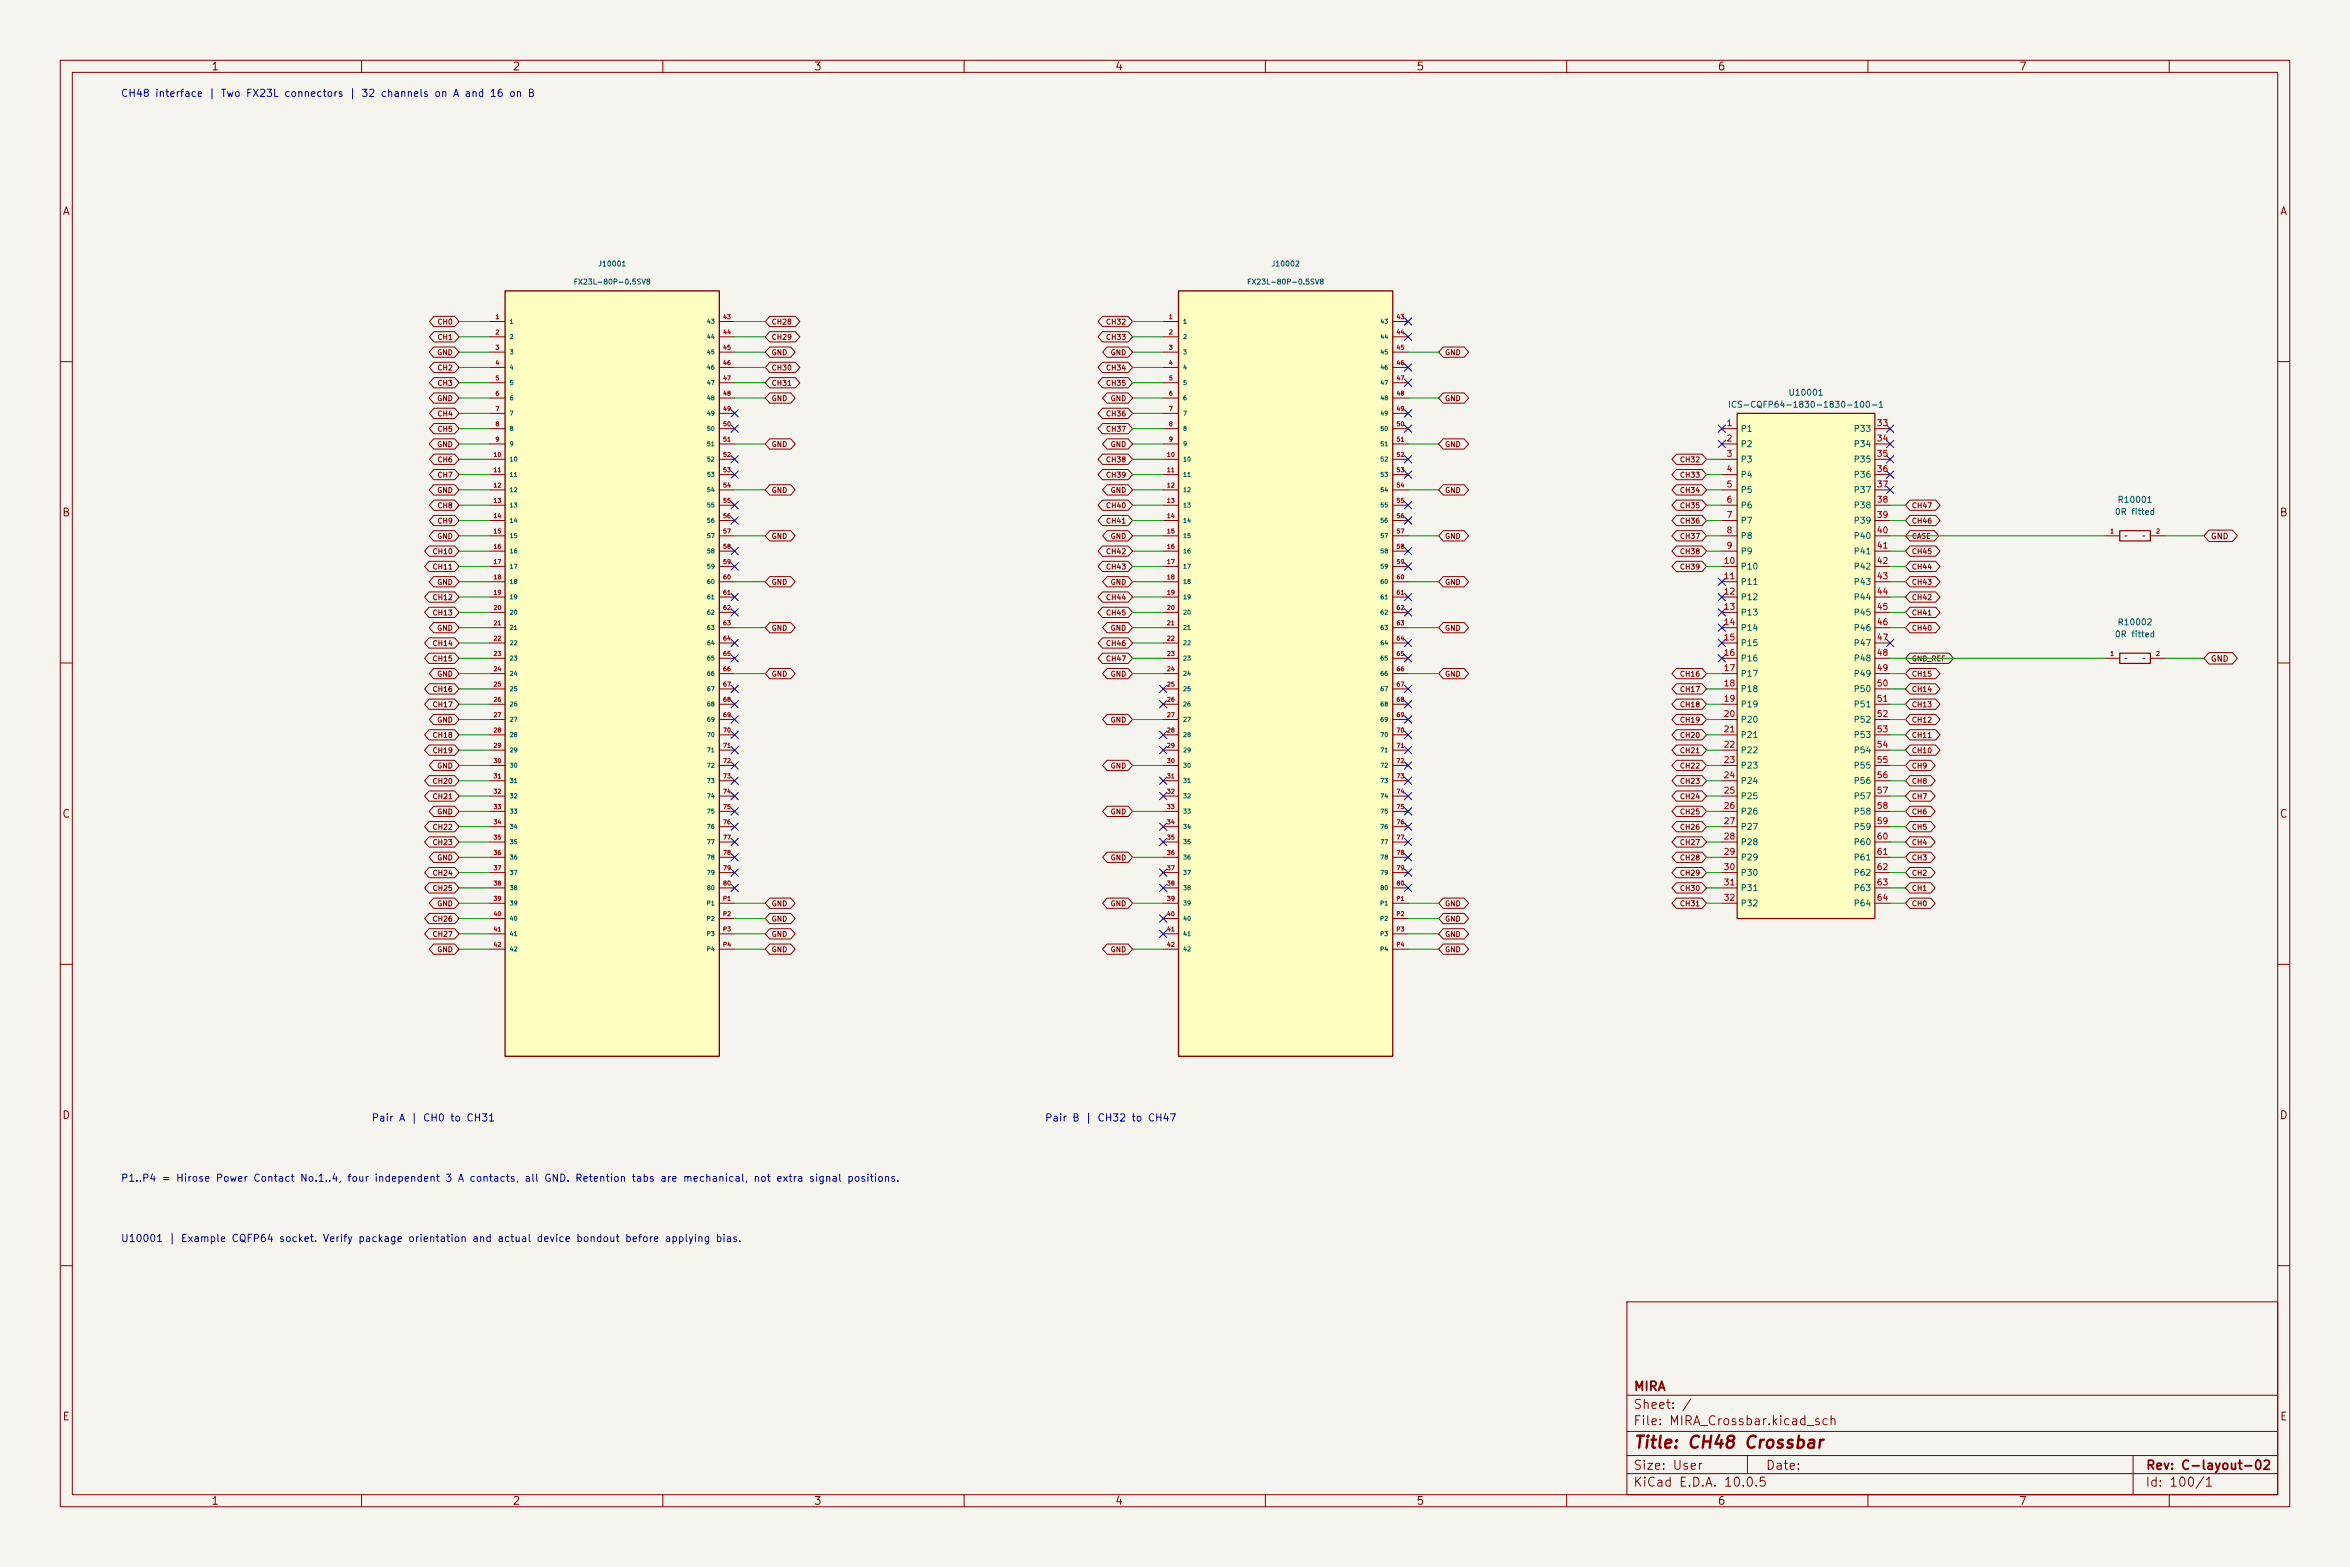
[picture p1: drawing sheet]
<svg xmlns="http://www.w3.org/2000/svg" width="390mm" height="260mm" viewBox="0 0 390 260" stroke-linecap="round" stroke-linejoin="round" font-family="sans-serif">
<defs><g id="words">
<text font-size="2" fill="#840000" x="271" y="240.8">Title: CH48 Crossbar</text>
<g font-size="1.5" fill="#840000">
<text x="271" y="231.1">MIRA</text>
<text x="271" y="236.8">File: MIRA_Crossbar.kicad_sch</text>
<text x="271" y="234.1">Sheet: /</text>
<text x="271" y="244.2">Size: User</text>
<text x="293" y="244.2">Date:</text>
<text x="356" y="244.2">Rev: C-layout-02</text>
<text x="271" y="247">KiCad E.D.A. 10.0.5</text>
<text x="356" y="247">Id: 100/1</text>
</g>
<g font-size="1.3" fill="#840000">
<text x="35" y="12">1</text>
<text x="85" y="12">2</text>
<text x="135" y="12">3</text>
<text x="185" y="12">4</text>
<text x="235" y="12">5</text>
<text x="285" y="12">6</text>
<text x="335" y="12">7</text>
<text x="10.3" y="36">A</text>
<text x="378.3" y="36">A</text>
<text x="10.2" y="86">B</text>
<text x="378.2" y="86">B</text>
<text x="10.2" y="136">C</text>
<text x="378.2" y="136">C</text>
<text x="10.2" y="186">D</text>
<text x="378.2" y="186">D</text>
<text x="10.3" y="236">E</text>
<text x="378.3" y="236">E</text>
<text x="35" y="250">1</text>
<text x="85" y="250">2</text>
<text x="135" y="250">3</text>
<text x="185" y="250">4</text>
<text x="235" y="250">5</text>
<text x="285" y="250">6</text>
<text x="335" y="250">7</text>
</g>
<g font-size="1.2" fill="#0000c2">
<text x="20" y="16.4">CH48 interface | Two FX23L connectors | 32 channels on A and 16 on B</text>
<text x="61.6" y="186.4">Pair A | CH0 to CH31</text>
<text x="173.3" y="186.4">Pair B | CH32 to CH47</text>
<text x="20" y="196.4">P1..P4 = Hirose Power Contact No.1..4, four independent 3 A contacts, all GND. Retention tabs are mechanical, not extra signal positions.</text>
<text x="20" y="206.4">U10001 | Example CQFP64 socket. Verify package orientation and actual device bondout before applying bias.</text>
</g>
<g font-size="1" fill="#006464">
<text x="296.7" y="65.9">U10001</text>
<text x="286.7" y="67.9">ICS-CQFP64-1830-1830-100-1</text>
<text x="288.8" y="71.9">P1</text>
<text x="307.5" y="71.9">P33</text>
<text x="288.8" y="74.4">P2</text>
<text x="288.8" y="77">P3</text>
<text x="307.5" y="74.4">P34</text>
<text x="307.5" y="77">P35</text>
<text x="288.8" y="79.5">P4</text>
<text x="288.8" y="82">P5</text>
<text x="307.5" y="79.5">P36</text>
<text x="307.5" y="82">P37</text>
<text x="351.3" y="83.7">R10001</text>
<text x="288.8" y="84.6">P6</text>
<text x="288.8" y="87.1">P7</text>
<text x="288.8" y="89.7">P8</text>
<text x="307.5" y="84.6">P38</text>
<text x="307.5" y="87.1">P39</text>
<text x="307.5" y="89.7">P40</text>
<text x="350.9" y="85.7">0R fitted</text>
<text x="288.8" y="92.2">P9</text>
<text x="288.8" y="94.7">P10</text>
<text x="307.5" y="92.2">P41</text>
<text x="307.5" y="94.7">P42</text>
<text x="288.8" y="97.3">P11</text>
<text x="288.8" y="99.8">P12</text>
<text x="307.5" y="97.3">P43</text>
<text x="307.5" y="99.8">P44</text>
<text x="288.8" y="102.4">P13</text>
<text x="288.8" y="104.9">P14</text>
<text x="288.8" y="107.4">P15</text>
<text x="307.5" y="102.4">P45</text>
<text x="307.5" y="104.9">P46</text>
<text x="307.5" y="107.4">P47</text>
<text x="350.9" y="106">0R fitted</text>
<text x="351.3" y="104">R10002</text>
<text x="288.8" y="110">P16</text>
<text x="288.8" y="112.5">P17</text>
<text x="307.5" y="110">P48</text>
<text x="307.5" y="112.5">P49</text>
<text x="288.8" y="115.1">P18</text>
<text x="288.8" y="117.6">P19</text>
<text x="307.5" y="115.1">P50</text>
<text x="307.5" y="117.6">P51</text>
<text x="288.8" y="120.1">P20</text>
<text x="288.8" y="122.7">P21</text>
<text x="288.8" y="125.2">P22</text>
<text x="307.5" y="120.1">P52</text>
<text x="307.5" y="122.7">P53</text>
<text x="307.5" y="125.2">P54</text>
<text x="288.8" y="127.8">P23</text>
<text x="288.8" y="130.3">P24</text>
<text x="307.5" y="127.8">P55</text>
<text x="307.5" y="130.3">P56</text>
<text x="288.8" y="132.8">P25</text>
<text x="288.8" y="135.4">P26</text>
<text x="288.8" y="137.9">P27</text>
<text x="307.5" y="132.8">P57</text>
<text x="307.5" y="135.4">P58</text>
<text x="307.5" y="137.9">P59</text>
<text x="288.8" y="140.5">P28</text>
<text x="288.8" y="143">P29</text>
<text x="307.5" y="140.5">P60</text>
<text x="307.5" y="143">P61</text>
<text x="288.8" y="145.5">P30</text>
<text x="288.8" y="148.1">P31</text>
<text x="307.5" y="145.5">P62</text>
<text x="307.5" y="148.1">P63</text>
<text x="288.8" y="150.6">P32</text>
<text x="307.5" y="150.6">P64</text>
</g>
<g font-size="1" fill="#a90000">
<text x="286.4" y="70.9">1</text>
<text x="311.4" y="70.9">33</text>
<text x="286.4" y="73.5">2</text>
<text x="286.4" y="76">3</text>
<text x="311.4" y="73.5">34</text>
<text x="311.4" y="76">35</text>
<text x="286.4" y="78.6">4</text>
<text x="286.4" y="81.1">5</text>
<text x="286.4" y="83.6">6</text>
<text x="311.4" y="78.6">36</text>
<text x="311.4" y="81.1">37</text>
<text x="311.4" y="83.6">38</text>
<text x="286.4" y="86.2">7</text>
<text x="286.4" y="88.7">8</text>
<text x="311.4" y="86.2">39</text>
<text x="311.4" y="88.7">40</text>
<text x="286" y="93.8">10</text>
<text x="286.4" y="91.3">9</text>
<text x="311.4" y="91.3">41</text>
<text x="311.4" y="93.8">42</text>
<text x="286" y="96.3">11</text>
<text x="286" y="98.9">12</text>
<text x="286" y="101.4">13</text>
<text x="311.4" y="96.3">43</text>
<text x="311.4" y="98.9">44</text>
<text x="311.4" y="101.4">45</text>
<text x="286" y="104">14</text>
<text x="286" y="106.5">15</text>
<text x="311.4" y="104">46</text>
<text x="311.4" y="106.5">47</text>
<text x="286" y="109">16</text>
<text x="286" y="111.6">17</text>
<text x="311.4" y="109">48</text>
<text x="311.4" y="111.6">49</text>
<text x="286" y="114.1">18</text>
<text x="286" y="116.7">19</text>
<text x="286" y="119.2">20</text>
<text x="311.4" y="114.1">50</text>
<text x="311.4" y="116.7">51</text>
<text x="311.4" y="119.2">52</text>
<text x="286" y="121.7">21</text>
<text x="286" y="124.3">22</text>
<text x="311.4" y="121.7">53</text>
<text x="311.4" y="124.3">54</text>
<text x="286" y="126.8">23</text>
<text x="286" y="129.4">24</text>
<text x="286" y="131.9">25</text>
<text x="311.4" y="126.8">55</text>
<text x="311.4" y="129.4">56</text>
<text x="311.4" y="131.9">57</text>
<text x="286" y="134.4">26</text>
<text x="286" y="137">27</text>
<text x="311.4" y="134.4">58</text>
<text x="311.4" y="137">59</text>
<text x="286" y="139.5">28</text>
<text x="286" y="142.1">29</text>
<text x="311.4" y="139.5">60</text>
<text x="311.4" y="142.1">61</text>
<text x="286" y="144.6">30</text>
<text x="286" y="147.1">31</text>
<text x="286" y="149.7">32</text>
<text x="311.4" y="144.6">62</text>
<text x="311.4" y="147.1">63</text>
<text x="311.4" y="149.7">64</text>
</g>
<g font-size="1" fill="#840000">
<text x="366.8" y="89.7">GND</text>
<text x="366.8" y="110">GND</text>
</g>
<g font-size=".9" fill="#006464">
<text x="95.1" y="47.4">FX23L-80P-0.5SV8</text>
<text x="99.2" y="44.4">J10001</text>
<text x="206.9" y="47.4">FX23L-80P-0.5SV8</text>
<text x="210.9" y="44.4">J10002</text>
</g>
<g font-size=".9" fill="#840000">
<text x="72.5" y="59.1">GND</text>
<text x="72.5" y="54">CH0</text>
<text x="72.5" y="56.6">CH1</text>
<text x="128" y="54">CH28</text>
<text x="128" y="56.6">CH29</text>
<text x="128" y="59.1">GND</text>
<text x="183.5" y="54">CH32</text>
<text x="183.5" y="56.6">CH33</text>
<text x="184.2" y="59.1">GND</text>
<text x="239.7" y="59.1">GND</text>
<text x="72.5" y="61.7">CH2</text>
<text x="72.5" y="64.2">CH3</text>
<text x="128" y="61.7">CH30</text>
<text x="128" y="64.2">CH31</text>
<text x="183.5" y="61.7">CH34</text>
<text x="183.5" y="64.2">CH35</text>
<text x="72.5" y="66.7">GND</text>
<text x="72.5" y="69.3">CH4</text>
<text x="72.5" y="71.8">CH5</text>
<text x="128" y="66.7">GND</text>
<text x="183.5" y="69.3">CH36</text>
<text x="183.5" y="71.8">CH37</text>
<text x="184.2" y="66.7">GND</text>
<text x="239.7" y="66.7">GND</text>
<text x="72.5" y="74.4">GND</text>
<text x="72.5" y="76.9">CH6</text>
<text x="128" y="74.4">GND</text>
<text x="183.5" y="76.9">CH38</text>
<text x="184.2" y="74.4">GND</text>
<text x="239.7" y="74.4">GND</text>
<text x="278.7" y="76.9">CH32</text>
<text x="72.5" y="82">GND</text>
<text x="72.5" y="79.4">CH7</text>
<text x="128" y="82">GND</text>
<text x="183.5" y="79.4">CH39</text>
<text x="184.2" y="82">GND</text>
<text x="239.7" y="82">GND</text>
<text x="278.7" y="82">CH34</text>
<text x="278.7" y="79.4">CH33</text>
<text x="72.5" y="89.6">GND</text>
<text x="72.5" y="84.5">CH8</text>
<text x="72.5" y="87.1">CH9</text>
<text x="128" y="89.6">GND</text>
<text x="183.5" y="84.5">CH40</text>
<text x="183.5" y="87.1">CH41</text>
<text x="184.2" y="89.6">GND</text>
<text x="239.7" y="89.6">GND</text>
<text x="278.7" y="89.6">CH37</text>
<text x="278.7" y="87.1">CH36</text>
<text x="278.7" y="84.5">CH35</text>
<text x="317.2" y="87.1">CH46</text>
<text x="317.2" y="89.6">CASE</text>
<text x="317.2" y="84.5">CH47</text>
<text x="71.7" y="92.1">CH10</text>
<text x="71.7" y="94.7">CH11</text>
<text x="183.5" y="92.1">CH42</text>
<text x="183.5" y="94.7">CH43</text>
<text x="278.7" y="94.7">CH39</text>
<text x="278.7" y="92.1">CH38</text>
<text x="317.2" y="94.7">CH44</text>
<text x="317.2" y="92.1">CH45</text>
<text x="71.7" y="99.8">CH12</text>
<text x="72.5" y="97.2">GND</text>
<text x="128" y="97.2">GND</text>
<text x="183.5" y="99.8">CH44</text>
<text x="184.2" y="97.2">GND</text>
<text x="239.7" y="97.2">GND</text>
<text x="317.2" y="99.8">CH42</text>
<text x="317.2" y="97.2">CH43</text>
<text x="71.7" y="102.3">CH13</text>
<text x="71.7" y="107.4">CH14</text>
<text x="72.5" y="104.8">GND</text>
<text x="128" y="104.8">GND</text>
<text x="183.5" y="107.4">CH46</text>
<text x="183.5" y="102.3">CH45</text>
<text x="184.2" y="104.8">GND</text>
<text x="239.7" y="104.8">GND</text>
<text x="317.2" y="104.8">CH40</text>
<text x="317.2" y="102.3">CH41</text>
<text x="71.7" y="109.9">CH15</text>
<text x="72.5" y="112.5">GND</text>
<text x="128" y="112.5">GND</text>
<text x="183.5" y="109.9">CH47</text>
<text x="184.2" y="112.5">GND</text>
<text x="239.7" y="112.5">GND</text>
<text x="278.7" y="112.5">CH16</text>
<text x="317.2" y="112.5">CH15</text>
<text x="317.2" y="109.9">GND_REF</text>
<text x="71.7" y="117.5">CH17</text>
<text x="71.7" y="115">CH16</text>
<text x="278.7" y="117.5">CH18</text>
<text x="278.7" y="115">CH17</text>
<text x="317.2" y="117.5">CH13</text>
<text x="317.2" y="115">CH14</text>
<text x="71.7" y="122.6">CH18</text>
<text x="71.7" y="125.2">CH19</text>
<text x="72.5" y="120.1">GND</text>
<text x="184.2" y="120.1">GND</text>
<text x="278.7" y="125.2">CH21</text>
<text x="278.7" y="122.6">CH20</text>
<text x="278.7" y="120.1">CH19</text>
<text x="317.2" y="125.2">CH10</text>
<text x="317.2" y="122.6">CH11</text>
<text x="317.2" y="120.1">CH12</text>
<text x="71.7" y="130.2">CH20</text>
<text x="72.5" y="127.7">GND</text>
<text x="184.2" y="127.7">GND</text>
<text x="278.7" y="130.2">CH23</text>
<text x="278.7" y="127.7">CH22</text>
<text x="317.2" y="127.7">CH9</text>
<text x="317.2" y="130.2">CH8</text>
<text x="71.7" y="132.8">CH21</text>
<text x="71.7" y="137.9">CH22</text>
<text x="72.5" y="135.3">GND</text>
<text x="184.2" y="135.3">GND</text>
<text x="278.7" y="137.9">CH26</text>
<text x="278.7" y="135.3">CH25</text>
<text x="278.7" y="132.8">CH24</text>
<text x="317.2" y="137.9">CH5</text>
<text x="317.2" y="135.3">CH6</text>
<text x="317.2" y="132.8">CH7</text>
<text x="71.7" y="140.4">CH23</text>
<text x="72.5" y="142.9">GND</text>
<text x="184.2" y="142.9">GND</text>
<text x="278.7" y="142.9">CH28</text>
<text x="278.7" y="140.4">CH27</text>
<text x="317.2" y="142.9">CH3</text>
<text x="317.2" y="140.4">CH4</text>
<text x="71.7" y="148">CH25</text>
<text x="71.7" y="145.5">CH24</text>
<text x="278.7" y="145.5">CH29</text>
<text x="278.7" y="148">CH30</text>
<text x="317.2" y="148">CH1</text>
<text x="317.2" y="145.5">CH2</text>
<text x="71.7" y="153.1">CH26</text>
<text x="71.7" y="155.6">CH27</text>
<text x="72.5" y="150.6">GND</text>
<text x="128" y="150.6">GND</text>
<text x="128" y="153.1">GND</text>
<text x="128" y="155.6">GND</text>
<text x="184.2" y="150.6">GND</text>
<text x="239.7" y="155.6">GND</text>
<text x="239.7" y="153.1">GND</text>
<text x="239.7" y="150.6">GND</text>
<text x="278.7" y="150.6">CH31</text>
<text x="317.2" y="150.6">CH0</text>
<text x="72.5" y="158.2">GND</text>
<text x="128" y="158.2">GND</text>
<text x="184.2" y="158.2">GND</text>
<text x="239.7" y="158.2">GND</text>
</g>
<g font-size=".8" fill="#006464">
<text x="352.5" y="89.5">~</text>
<text x="355.5" y="89.5">~</text>
<text x="352.5" y="109.8">~</text>
<text x="355.5" y="109.8">~</text>
</g>
<g font-size=".7" fill="#a90000">
<text x="82.1" y="53.1">1</text>
<text x="119.9" y="53.1">43</text>
<text x="193.9" y="53.1">1</text>
<text x="231.7" y="53.1">43</text>
<text x="82.1" y="55.6">2</text>
<text x="82.1" y="58.2">3</text>
<text x="119.9" y="55.6">44</text>
<text x="119.9" y="58.2">45</text>
<text x="193.9" y="55.6">2</text>
<text x="193.9" y="58.2">3</text>
<text x="231.7" y="55.6">44</text>
<text x="231.7" y="58.2">45</text>
<text x="82.1" y="60.7">4</text>
<text x="82.1" y="63.3">5</text>
<text x="82.1" y="65.8">6</text>
<text x="119.9" y="60.7">46</text>
<text x="119.9" y="63.3">47</text>
<text x="119.9" y="65.8">48</text>
<text x="193.9" y="60.7">4</text>
<text x="193.9" y="63.3">5</text>
<text x="193.9" y="65.8">6</text>
<text x="231.7" y="60.7">46</text>
<text x="231.7" y="63.3">47</text>
<text x="231.7" y="65.8">48</text>
<text x="82.1" y="68.3">7</text>
<text x="82.1" y="70.9">8</text>
<text x="119.9" y="68.3">49</text>
<text x="119.9" y="70.9">50</text>
<text x="193.9" y="68.3">7</text>
<text x="193.9" y="70.9">8</text>
<text x="231.7" y="68.3">49</text>
<text x="231.7" y="70.9">50</text>
<text x="81.8" y="76">10</text>
<text x="82.1" y="73.4">9</text>
<text x="119.9" y="73.4">51</text>
<text x="119.9" y="76">52</text>
<text x="193.6" y="76">10</text>
<text x="193.9" y="73.4">9</text>
<text x="231.7" y="73.4">51</text>
<text x="231.7" y="76">52</text>
<text x="81.8" y="78.5">11</text>
<text x="81.8" y="81">12</text>
<text x="81.8" y="83.6">13</text>
<text x="119.9" y="78.5">53</text>
<text x="119.9" y="81">54</text>
<text x="119.9" y="83.6">55</text>
<text x="193.6" y="78.5">11</text>
<text x="193.6" y="81">12</text>
<text x="193.6" y="83.6">13</text>
<text x="231.7" y="78.5">53</text>
<text x="231.7" y="81">54</text>
<text x="231.7" y="83.6">55</text>
<text x="81.8" y="86.1">14</text>
<text x="81.8" y="88.7">15</text>
<text x="119.9" y="86.1">56</text>
<text x="119.9" y="88.7">57</text>
<text x="193.6" y="86.1">14</text>
<text x="193.6" y="88.7">15</text>
<text x="231.7" y="86.1">56</text>
<text x="231.7" y="88.7">57</text>
<text x="350.1" y="88.7">1</text>
<text x="357.7" y="88.7">2</text>
<text x="81.8" y="91.2">16</text>
<text x="81.8" y="93.7">17</text>
<text x="119.9" y="91.2">58</text>
<text x="119.9" y="93.7">59</text>
<text x="193.6" y="91.2">16</text>
<text x="193.6" y="93.7">17</text>
<text x="231.7" y="91.2">58</text>
<text x="231.7" y="93.7">59</text>
<text x="81.8" y="96.3">18</text>
<text x="81.8" y="98.8">19</text>
<text x="81.8" y="101.4">20</text>
<text x="119.9" y="96.3">60</text>
<text x="119.9" y="98.8">61</text>
<text x="119.9" y="101.4">62</text>
<text x="193.6" y="96.3">18</text>
<text x="193.6" y="98.8">19</text>
<text x="193.6" y="101.4">20</text>
<text x="231.7" y="96.3">60</text>
<text x="231.7" y="98.8">61</text>
<text x="231.7" y="101.4">62</text>
<text x="81.8" y="103.9">21</text>
<text x="81.8" y="106.4">22</text>
<text x="119.9" y="103.9">63</text>
<text x="119.9" y="106.4">64</text>
<text x="193.6" y="103.9">21</text>
<text x="193.6" y="106.4">22</text>
<text x="231.7" y="103.9">63</text>
<text x="231.7" y="106.4">64</text>
<text x="81.8" y="109">23</text>
<text x="81.8" y="111.5">24</text>
<text x="119.9" y="109">65</text>
<text x="119.9" y="111.5">66</text>
<text x="193.6" y="109">23</text>
<text x="193.6" y="111.5">24</text>
<text x="231.7" y="109">65</text>
<text x="231.7" y="111.5">66</text>
<text x="350.1" y="109">1</text>
<text x="357.7" y="109">2</text>
<text x="81.8" y="114.1">25</text>
<text x="81.8" y="116.6">26</text>
<text x="81.8" y="119.1">27</text>
<text x="119.9" y="114.1">67</text>
<text x="119.9" y="116.6">68</text>
<text x="119.9" y="119.1">69</text>
<text x="193.6" y="114.1">25</text>
<text x="193.6" y="116.6">26</text>
<text x="193.6" y="119.1">27</text>
<text x="231.7" y="114.1">67</text>
<text x="231.7" y="116.6">68</text>
<text x="231.7" y="119.1">69</text>
<text x="81.8" y="121.7">28</text>
<text x="81.8" y="124.2">29</text>
<text x="119.9" y="121.7">70</text>
<text x="119.9" y="124.2">71</text>
<text x="193.6" y="121.7">28</text>
<text x="193.6" y="124.2">29</text>
<text x="231.7" y="121.7">70</text>
<text x="231.7" y="124.2">71</text>
<text x="81.8" y="126.8">30</text>
<text x="81.8" y="129.3">31</text>
<text x="81.8" y="131.8">32</text>
<text x="119.9" y="126.8">72</text>
<text x="119.9" y="129.3">73</text>
<text x="119.9" y="131.8">74</text>
<text x="193.6" y="126.8">30</text>
<text x="193.6" y="129.3">31</text>
<text x="193.6" y="131.8">32</text>
<text x="231.7" y="126.8">72</text>
<text x="231.7" y="129.3">73</text>
<text x="231.7" y="131.8">74</text>
<text x="81.8" y="134.4">33</text>
<text x="81.8" y="136.9">34</text>
<text x="119.9" y="134.4">75</text>
<text x="119.9" y="136.9">76</text>
<text x="193.6" y="134.4">33</text>
<text x="193.6" y="136.9">34</text>
<text x="231.7" y="134.4">75</text>
<text x="231.7" y="136.9">76</text>
<text x="81.8" y="139.5">35</text>
<text x="81.8" y="142">36</text>
<text x="119.9" y="139.5">77</text>
<text x="119.9" y="142">78</text>
<text x="193.6" y="139.5">35</text>
<text x="193.6" y="142">36</text>
<text x="231.7" y="139.5">77</text>
<text x="231.7" y="142">78</text>
<text x="81.8" y="144.5">37</text>
<text x="81.8" y="147.1">38</text>
<text x="81.8" y="149.6">39</text>
<text x="119.9" y="149.6">P1</text>
<text x="119.9" y="144.5">79</text>
<text x="119.9" y="147.1">80</text>
<text x="193.6" y="144.5">37</text>
<text x="193.6" y="147.1">38</text>
<text x="193.6" y="149.6">39</text>
<text x="231.7" y="149.6">P1</text>
<text x="231.7" y="144.5">79</text>
<text x="231.7" y="147.1">80</text>
<text x="81.8" y="152.2">40</text>
<text x="81.8" y="154.7">41</text>
<text x="119.9" y="152.2">P2</text>
<text x="119.9" y="154.7">P3</text>
<text x="193.6" y="152.2">40</text>
<text x="193.6" y="154.7">41</text>
<text x="231.7" y="152.2">P2</text>
<text x="231.7" y="154.7">P3</text>
<text x="81.8" y="157.2">42</text>
<text x="119.9" y="157.2">P4</text>
<text x="193.6" y="157.2">42</text>
<text x="231.7" y="157.2">P4</text>
</g>
<g font-size=".7" fill="#006464">
<text x="84.5" y="53.9">1</text>
<text x="117.2" y="53.9">43</text>
<text x="196.3" y="53.9">1</text>
<text x="229" y="53.9">43</text>
<text x="84.5" y="56.4">2</text>
<text x="84.5" y="59">3</text>
<text x="117.2" y="56.4">44</text>
<text x="117.2" y="59">45</text>
<text x="196.3" y="56.4">2</text>
<text x="196.3" y="59">3</text>
<text x="229" y="56.4">44</text>
<text x="229" y="59">45</text>
<text x="84.5" y="61.5">4</text>
<text x="84.5" y="64">5</text>
<text x="117.2" y="61.5">46</text>
<text x="117.2" y="64">47</text>
<text x="196.3" y="61.5">4</text>
<text x="196.3" y="64">5</text>
<text x="229" y="61.5">46</text>
<text x="229" y="64">47</text>
<text x="84.5" y="66.6">6</text>
<text x="84.5" y="69.1">7</text>
<text x="84.5" y="71.7">8</text>
<text x="117.2" y="66.6">48</text>
<text x="117.2" y="69.1">49</text>
<text x="117.2" y="71.7">50</text>
<text x="196.3" y="66.6">6</text>
<text x="196.3" y="69.1">7</text>
<text x="196.3" y="71.7">8</text>
<text x="229" y="66.6">48</text>
<text x="229" y="69.1">49</text>
<text x="229" y="71.7">50</text>
<text x="84.5" y="74.2">9</text>
<text x="84.5" y="76.7">10</text>
<text x="117.2" y="74.2">51</text>
<text x="117.2" y="76.7">52</text>
<text x="196.3" y="74.2">9</text>
<text x="196.3" y="76.7">10</text>
<text x="229" y="74.2">51</text>
<text x="229" y="76.7">52</text>
<text x="84.5" y="79.3">11</text>
<text x="84.5" y="81.8">12</text>
<text x="117.2" y="79.3">53</text>
<text x="117.2" y="81.8">54</text>
<text x="196.3" y="79.3">11</text>
<text x="196.3" y="81.8">12</text>
<text x="229" y="79.3">53</text>
<text x="229" y="81.8">54</text>
<text x="84.5" y="84.4">13</text>
<text x="84.5" y="86.9">14</text>
<text x="84.5" y="89.4">15</text>
<text x="117.2" y="84.4">55</text>
<text x="117.2" y="86.9">56</text>
<text x="117.2" y="89.4">57</text>
<text x="196.3" y="84.4">13</text>
<text x="196.3" y="86.9">14</text>
<text x="196.3" y="89.4">15</text>
<text x="229" y="84.4">55</text>
<text x="229" y="86.9">56</text>
<text x="229" y="89.4">57</text>
<text x="84.5" y="92">16</text>
<text x="84.5" y="94.5">17</text>
<text x="117.2" y="92">58</text>
<text x="117.2" y="94.5">59</text>
<text x="196.3" y="92">16</text>
<text x="196.3" y="94.5">17</text>
<text x="229" y="92">58</text>
<text x="229" y="94.5">59</text>
<text x="84.5" y="97.1">18</text>
<text x="84.5" y="99.6">19</text>
<text x="117.2" y="97.1">60</text>
<text x="117.2" y="99.6">61</text>
<text x="196.3" y="97.1">18</text>
<text x="196.3" y="99.6">19</text>
<text x="229" y="97.1">60</text>
<text x="229" y="99.6">61</text>
<text x="84.5" y="102.1">20</text>
<text x="84.5" y="104.7">21</text>
<text x="84.5" y="107.2">22</text>
<text x="117.2" y="102.1">62</text>
<text x="117.2" y="104.7">63</text>
<text x="117.2" y="107.2">64</text>
<text x="196.3" y="102.1">20</text>
<text x="196.3" y="104.7">21</text>
<text x="196.3" y="107.2">22</text>
<text x="229" y="102.1">62</text>
<text x="229" y="104.7">63</text>
<text x="229" y="107.2">64</text>
<text x="84.5" y="109.8">23</text>
<text x="84.5" y="112.3">24</text>
<text x="117.2" y="109.8">65</text>
<text x="117.2" y="112.3">66</text>
<text x="196.3" y="109.8">23</text>
<text x="196.3" y="112.3">24</text>
<text x="229" y="109.8">65</text>
<text x="229" y="112.3">66</text>
<text x="84.5" y="114.8">25</text>
<text x="84.5" y="117.4">26</text>
<text x="84.5" y="119.9">27</text>
<text x="117.2" y="114.8">67</text>
<text x="117.2" y="117.4">68</text>
<text x="117.2" y="119.9">69</text>
<text x="196.3" y="114.8">25</text>
<text x="196.3" y="117.4">26</text>
<text x="196.3" y="119.9">27</text>
<text x="229" y="114.8">67</text>
<text x="229" y="117.4">68</text>
<text x="229" y="119.9">69</text>
<text x="84.5" y="122.5">28</text>
<text x="84.5" y="125">29</text>
<text x="117.2" y="122.5">70</text>
<text x="117.2" y="125">71</text>
<text x="196.3" y="122.5">28</text>
<text x="196.3" y="125">29</text>
<text x="229" y="122.5">70</text>
<text x="229" y="125">71</text>
<text x="84.5" y="127.5">30</text>
<text x="84.5" y="130.1">31</text>
<text x="117.2" y="127.5">72</text>
<text x="117.2" y="130.1">73</text>
<text x="196.3" y="127.5">30</text>
<text x="196.3" y="130.1">31</text>
<text x="229" y="127.5">72</text>
<text x="229" y="130.1">73</text>
<text x="84.5" y="132.6">32</text>
<text x="84.5" y="135.2">33</text>
<text x="84.5" y="137.7">34</text>
<text x="117.2" y="132.6">74</text>
<text x="117.2" y="135.2">75</text>
<text x="117.2" y="137.7">76</text>
<text x="196.3" y="132.6">32</text>
<text x="196.3" y="135.2">33</text>
<text x="196.3" y="137.7">34</text>
<text x="229" y="132.6">74</text>
<text x="229" y="135.2">75</text>
<text x="229" y="137.7">76</text>
<text x="84.5" y="140.2">35</text>
<text x="84.5" y="142.8">36</text>
<text x="117.2" y="140.2">77</text>
<text x="117.2" y="142.8">78</text>
<text x="196.3" y="140.2">35</text>
<text x="196.3" y="142.8">36</text>
<text x="229" y="140.2">77</text>
<text x="229" y="142.8">78</text>
<text x="84.5" y="145.3">37</text>
<text x="84.5" y="147.9">38</text>
<text x="117.2" y="145.3">79</text>
<text x="117.2" y="147.9">80</text>
<text x="196.3" y="145.3">37</text>
<text x="196.3" y="147.9">38</text>
<text x="229" y="145.3">79</text>
<text x="229" y="147.9">80</text>
<text x="84.5" y="150.4">39</text>
<text x="84.5" y="152.9">40</text>
<text x="84.5" y="155.5">41</text>
<text x="117.2" y="150.4">P1</text>
<text x="117.2" y="152.9">P2</text>
<text x="117.2" y="155.5">P3</text>
<text x="196.3" y="150.4">39</text>
<text x="196.3" y="152.9">40</text>
<text x="196.3" y="155.5">41</text>
<text x="229" y="150.4">P1</text>
<text x="229" y="152.9">P2</text>
<text x="229" y="155.5">P3</text>
<text x="84.5" y="158">42</text>
<text x="117.2" y="158">P4</text>
<text x="196.3" y="158">42</text>
<text x="229" y="158">P4</text>
</g>
</g></defs>
<path d="M0 0h390v260h-390z" fill="#f5f4ef" stroke="#f5f4ef" stroke-width=".17"/>
<g fill="none" stroke="#840000" stroke-width=".17">
<path d="M10 10h370v240h-370zM12 12h366v236h-366zM60 10v2M110 10v2M160 10v2M210 10v2M260 10v2M310 10v2M360 10v2M10 60h2M378 60h2M10 110h2"/>
<path d="M349.2 109.2h2.6M356.9 109.2h2.5M378 110h2M10 160h2M378 160h2M10 210h2M270 216h108v32h-108zM378 210h2M270 237.5h108M270 231.5h108M60 248v2M110 248v2"/>
<path d="M160 248v2M210 248v2M260 248v2M270 244.5h108M270 241.5h108M290 241.5v3M310 248v2M354 241.5v6.5M360 248v2"/>
</g>
<path d="M351.8 108.4h5.1v1.7h-5.1z" fill="none" stroke="#840000" stroke-width=".2"/>
<path d="M195.6 48.3h35.5v127h-35.5z" fill="#ffffc2"/>
<path d="M195.6 48.3h35.5v127h-35.5z" fill="none" stroke="#840000" stroke-width=".22"/>
<g fill="none" stroke="#840000" stroke-width=".17">
<path d="M193 53.3h2.6M193 55.9h2.6M193 58.4h2.6M231.1 53.3h2.6M231.1 55.9h2.6M231.1 58.4h2.6M193 61h2.6M193 63.5h2.6M193 66h2.6M193 68.6h2.6M193 71.1h2.6M193 73.7h2.6"/>
<path d="M193 76.2h2.6M193 78.7h2.6M231.1 61h2.6M231.1 63.5h2.6M231.1 66h2.6M231.1 68.6h2.6M231.1 71.1h2.6M231.1 73.7h2.6M231.1 76.2h2.6M231.1 78.7h2.6M193 81.3h2.6M193 83.8h2.6"/>
<path d="M193 86.4h2.6M193 88.9h2.6M193 91.4h2.6M193 94h2.6M193 96.5h2.6M193 99.1h2.6M231.1 81.3h2.6M231.1 83.8h2.6M231.1 86.4h2.6M231.1 88.9h2.6M231.1 91.4h2.6M231.1 94h2.6"/>
<path d="M231.1 96.5h2.6M231.1 99.1h2.6M193 101.6h2.6M193 104.1h2.6M193 106.7h2.6M193 109.2h2.6M193 111.8h2.6M193 114.3h2.6M193 116.8h2.6M193 119.4h2.6M231.1 101.6h2.6M231.1 104.1h2.6"/>
<path d="M231.1 106.7h2.6M231.1 109.2h2.6M231.1 111.8h2.6M231.1 114.3h2.6M231.1 116.8h2.6M231.1 119.4h2.6M193 121.9h2.6M193 124.5h2.6M193 127h2.6M193 129.5h2.6M193 132.1h2.6M193 134.6h2.6"/>
<path d="M193 137.2h2.6M193 139.7h2.6M231.1 121.9h2.6M231.1 124.5h2.6M231.1 127h2.6M231.1 129.5h2.6M231.1 132.1h2.6M231.1 134.6h2.6M231.1 137.2h2.6M231.1 139.7h2.6M193 142.2h2.6M193 144.8h2.6"/>
<path d="M193 147.3h2.6M193 149.9h2.6M193 152.4h2.6M193 154.9h2.6M193 157.5h2.6M231.1 142.2h2.6M231.1 144.8h2.6M231.1 147.3h2.6M231.1 149.9h2.6M231.1 152.4h2.6M231.1 154.9h2.6M231.1 157.5h2.6"/>
</g>
<path d="M288.3 68.6h22.8v83.8h-22.8z" fill="#ffffc2"/>
<path d="M288.3 68.6h22.8v83.8h-22.8z" fill="none" stroke="#840000" stroke-width=".2"/>
<g fill="none" stroke="#840000" stroke-width=".17">
<path d="M285.7 71.1h2.6M285.7 73.7h2.6M285.7 76.2h2.6M285.7 78.7h2.6M311.1 71.1h2.6M311.1 73.7h2.6M311.1 76.2h2.6M311.1 78.7h2.6M285.7 81.3h2.6M285.7 83.8h2.6M285.7 86.4h2.6M285.7 88.9h2.6"/>
<path d="M285.7 91.4h2.6M285.7 94h2.6M285.7 96.5h2.6M285.7 99.1h2.6M311.1 81.3h2.6M311.1 83.8h2.6M311.1 86.4h2.6M311.1 88.9h2.6M311.1 91.4h2.6M311.1 94h2.6M311.1 96.5h2.6M311.1 99.1h2.6"/>
<path d="M285.7 101.6h2.6M285.7 104.1h2.6M285.7 106.7h2.6M285.7 109.2h2.6M285.7 111.8h2.6M285.7 114.3h2.6M285.7 116.8h2.6M285.7 119.4h2.6M311.1 101.6h2.6M311.1 104.1h2.6M311.1 106.7h2.6M311.1 109.2h2.6"/>
<path d="M311.1 111.8h2.6M311.1 114.3h2.6M311.1 116.8h2.6M311.1 119.4h2.6M285.7 121.9h2.6M285.7 124.5h2.6M285.7 127h2.6M285.7 129.5h2.6M285.7 132.1h2.6M285.7 134.6h2.6M285.7 137.2h2.6M285.7 139.7h2.6"/>
<path d="M311.1 121.9h2.6M311.1 124.5h2.6M311.1 127h2.6M311.1 129.5h2.6M311.1 132.1h2.6M311.1 134.6h2.6M311.1 137.2h2.6M311.1 139.7h2.6M285.7 142.2h2.6M285.7 144.8h2.6M285.7 147.3h2.6M285.7 149.9h2.6"/>
<path d="M311.1 142.2h2.6M311.1 144.8h2.6M311.1 147.3h2.6M311.1 149.9h2.6"/>
</g>
<path d="M83.8 48.3h35.6v127h-35.6z" fill="#ffffc2"/>
<path d="M83.8 48.3h35.6v127h-35.6z" fill="none" stroke="#840000" stroke-width=".22"/>
<g fill="none" stroke="#840000" stroke-width=".17">
<path d="M72 57.6h3.5l.7 .8-.7 .9h-3.5l-.8-.9zM72 52.5h3.5l.7 .8-.7 .9h-3.5l-.7-.9zM72 55h3.5l.7 .9-.7 .8h-3.5l-.7-.8zM81.3 53.3h2.5M81.3 55.9h2.5M81.3 58.4h2.5M119.4 53.3h2.5M119.4 55.9h2.5M119.4 58.4h2.5M127.7 52.5h4.3l.7 .8-.7 .9h-4.3l-.7-.9zM127.7 55h4.3l.7 .9-.7 .8h-4.3l-.7-.8zM127.7 57.6h3.5l.8 .8-.8 .9h-3.5l-.7-.9z"/>
<path d="M183 52.5h4.2l.8 .8-.8 .9h-4.2l-.8-.9zM183 55h4.2l.8 .9-.8 .8h-4.2l-.8-.8zM183.7 57.6h3.5l.8 .8-.8 .9h-3.5l-.7-.9zM239.5 57.6h3.5l.7 .8-.7 .9h-3.5l-.7-.9zM72 65.2h3.5l.7 .8-.7 .9h-3.5l-.8-.9zM72 72.8h3.5l.7 .9-.7 .8h-3.5l-.8-.8zM72 60.1h3.5l.7 .9-.7 .8h-3.5l-.7-.8zM72 62.7h3.5l.7 .8-.7 .9h-3.5l-.7-.9zM72 67.7h3.5l.7 .9-.7 .8h-3.5l-.7-.8zM72 70.3h3.5l.7 .8-.7 .9h-3.5l-.7-.9zM72 75.4h3.5l.7 .8-.7 .9h-3.5l-.7-.9zM72 77.9h3.5l.7 .8-.7 .9h-3.5l-.7-.9z"/>
<path d="M81.3 61h2.5M81.3 63.5h2.5M81.3 66h2.5M81.3 68.6h2.5M81.3 71.1h2.5M81.3 73.7h2.5M81.3 76.2h2.5M81.3 78.7h2.5M119.4 61h2.5M119.4 63.5h2.5M119.4 66h2.5M119.4 68.6h2.5"/>
<path d="M119.4 71.1h2.5M119.4 73.7h2.5M119.4 76.2h2.5M119.4 78.7h2.5M127.7 60.1h4.3l.7 .9-.7 .8h-4.3l-.7-.8zM127.7 62.7h4.3l.7 .8-.7 .9h-4.3l-.7-.9zM127.7 65.2h3.5l.8 .8-.8 .9h-3.5l-.7-.9zM127.7 72.8h3.5l.8 .9-.8 .8h-3.5l-.7-.8zM183 60.1h4.2l.8 .9-.8 .8h-4.2l-.8-.8zM183 62.7h4.2l.8 .8-.8 .9h-4.2l-.8-.9zM183 67.7h4.2l.8 .9-.8 .8h-4.2l-.8-.8zM183 70.3h4.2l.8 .8-.8 .9h-4.2l-.8-.9z"/>
<path d="M183 75.4h4.2l.8 .8-.8 .9h-4.2l-.8-.9zM183 77.9h4.2l.8 .8-.8 .9h-4.2l-.8-.9zM183.7 65.2h3.5l.8 .8-.8 .9h-3.5l-.7-.9zM183.7 72.8h3.5l.8 .9-.8 .8h-3.5l-.7-.8zM239.5 72.8h3.5l.7 .9-.7 .8h-3.5l-.7-.8zM239.5 65.2h3.5l.7 .8-.7 .9h-3.5l-.7-.9zM278.2 77.9h4.3l.7 .8-.7 .9h-4.3l-.7-.9zM278.2 75.4h4.3l.7 .8-.7 .9h-4.3l-.7-.9zM71.2 98.2h4.3l.7 .9-.7 .8h-4.3l-.7-.8zM71.2 90.6h4.3l.7 .8-.7 .9h-4.3l-.7-.9zM71.2 93.1h4.3l.7 .9-.7 .8h-4.3l-.7-.8zM72 95.7h3.5l.7 .8-.7 .9h-3.5l-.8-.9z"/>
<path d="M72 80.4h3.5l.7 .9-.7 .8h-3.5l-.8-.8zM72 88.1h3.5l.7 .8-.7 .9h-3.5l-.8-.9zM72 83h3.5l.7 .8-.7 .9h-3.5l-.7-.9zM72 85.5h3.5l.7 .9-.7 .8h-3.5l-.7-.8zM81.3 81.3h2.5M81.3 83.8h2.5M81.3 86.4h2.5M81.3 88.9h2.5M81.3 91.4h2.5M81.3 94h2.5M81.3 96.5h2.5M81.3 99.1h2.5"/>
<path d="M119.4 81.3h2.5M119.4 83.8h2.5M119.4 86.4h2.5M119.4 88.9h2.5M119.4 91.4h2.5M119.4 94h2.5M119.4 96.5h2.5M119.4 99.1h2.5M127.7 80.4h3.5l.8 .9-.8 .8h-3.5l-.7-.8zM127.7 88.1h3.5l.8 .8-.8 .9h-3.5l-.7-.9zM127.7 95.7h3.5l.8 .8-.8 .9h-3.5l-.7-.9zM183 83h4.2l.8 .8-.8 .9h-4.2l-.8-.9z"/>
<path d="M183 85.5h4.2l.8 .9-.8 .8h-4.2l-.8-.8zM183 90.6h4.2l.8 .8-.8 .9h-4.2l-.8-.9zM183 93.1h4.2l.8 .9-.8 .8h-4.2l-.8-.8zM183 98.2h4.2l.8 .9-.8 .8h-4.2l-.8-.8zM183.7 80.4h3.5l.8 .9-.8 .8h-3.5l-.7-.8zM183.7 88.1h3.5l.8 .8-.8 .9h-3.5l-.7-.9zM183.7 95.7h3.5l.8 .8-.8 .9h-3.5l-.7-.9zM239.5 95.7h3.5l.7 .8-.7 .9h-3.5l-.7-.9zM239.5 88.1h3.5l.7 .8-.7 .9h-3.5l-.7-.9zM239.5 80.4h3.5l.7 .9-.7 .8h-3.5l-.7-.8zM278.2 93.1h4.3l.7 .9-.7 .8h-4.3l-.7-.8zM278.2 90.6h4.3l.7 .8-.7 .9h-4.3l-.7-.9z"/>
<path d="M278.2 88.1h4.3l.7 .8-.7 .9h-4.3l-.7-.9zM278.2 85.5h4.3l.7 .9-.7 .8h-4.3l-.7-.8zM278.2 83h4.3l.7 .8-.7 .9h-4.3l-.7-.9zM278.2 80.4h4.3l.7 .9-.7 .8h-4.3l-.7-.8zM317 85.5h4.2l.8 .9-.8 .8h-4.2l-.8-.8zM317 93.1h4.2l.8 .9-.8 .8h-4.2l-.8-.8zM317 90.6h4.2l.8 .8-.8 .9h-4.2l-.8-.9zM317 88.1h4l.8 .8-.8 .9h-4l-.8-.9zM317 83h4.2l.8 .8-.8 .9h-4.2l-.8-.9zM317 98.2h4.2l.8 .9-.8 .8h-4.2l-.8-.8zM317 95.7h4.2l.8 .8-.8 .9h-4.2l-.8-.9zM349.2 88.9h2.6"/>
<path d="M356.9 88.9h2.5M366.6 88h3.9l.8 .9-.8 1h-3.9l-.8-1zM71.2 116h4.3l.7 .8-.7 .9h-4.3l-.7-.9zM71.2 100.8h4.3l.7 .8-.7 .9h-4.3l-.7-.9zM71.2 105.8h4.3l.7 .9-.7 .8h-4.3l-.7-.8zM71.2 108.4h4.3l.7 .8-.7 .9h-4.3l-.7-.9zM71.2 113.5h4.3l.7 .8-.7 .9h-4.3l-.7-.9zM72 103.3h3.5l.7 .8-.7 .9h-3.5l-.8-.9zM72 110.9h3.5l.7 .9-.7 .8h-3.5l-.8-.8zM72 118.5h3.5l.7 .9-.7 .8h-3.5l-.8-.8zM81.3 101.6h2.5M81.3 104.1h2.5"/>
<path d="M81.3 106.7h2.5M81.3 109.2h2.5M81.3 111.8h2.5M81.3 114.3h2.5M81.3 116.8h2.5M81.3 119.4h2.5M119.4 101.6h2.5M119.4 104.1h2.5M119.4 106.7h2.5M119.4 109.2h2.5M119.4 111.8h2.5M119.4 114.3h2.5"/>
<path d="M119.4 116.8h2.5M119.4 119.4h2.5M127.7 110.9h3.5l.8 .9-.8 .8h-3.5l-.7-.8zM127.7 103.3h3.5l.8 .8-.8 .9h-3.5l-.7-.9zM183 105.8h4.2l.8 .9-.8 .8h-4.2l-.8-.8zM183 108.4h4.2l.8 .8-.8 .9h-4.2l-.8-.9zM183 100.8h4.2l.8 .8-.8 .9h-4.2l-.8-.9zM183.7 103.3h3.5l.8 .8-.8 .9h-3.5l-.7-.9zM183.7 110.9h3.5l.8 .9-.8 .8h-3.5l-.7-.8zM183.7 118.5h3.5l.8 .9-.8 .8h-3.5l-.7-.8zM239.5 110.9h3.5l.7 .9-.7 .8h-3.5l-.7-.8zM239.5 103.3h3.5l.7 .8-.7 .9h-3.5l-.7-.9z"/>
<path d="M278.2 118.5h4.3l.7 .9-.7 .8h-4.3l-.7-.8zM278.2 116h4.3l.7 .8-.7 .9h-4.3l-.7-.9zM278.2 113.5h4.3l.7 .8-.7 .9h-4.3l-.7-.9zM278.2 110.9h4.3l.7 .9-.7 .8h-4.3l-.7-.8zM317 110.9h4.2l.8 .9-.8 .8h-4.2l-.8-.8zM317 108.4h6.5l.7 .8-.7 .9h-6.5l-.8-.9zM317 103.3h4.2l.8 .8-.8 .9h-4.2l-.8-.9zM317 100.8h4.2l.8 .8-.8 .9h-4.2l-.8-.9zM317 118.5h4.2l.8 .9-.8 .8h-4.2l-.8-.8zM317 116h4.2l.8 .8-.8 .9h-4.2l-.8-.9zM317 113.5h4.2l.8 .8-.8 .9h-4.2l-.8-.9zM366.6 108.3h3.9l.8 .9-.8 1h-3.9l-.8-1z"/>
<path d="M71.2 121.1h4.3l.7 .8-.7 .9h-4.3l-.7-.9zM71.2 123.6h4.3l.7 .9-.7 .8h-4.3l-.7-.8zM71.2 128.7h4.3l.7 .8-.7 .9h-4.3l-.7-.9zM71.2 131.2h4.3l.7 .9-.7 .8h-4.3l-.7-.8zM71.2 138.9h4.3l.7 .8-.7 .9h-4.3l-.7-.9zM71.2 136.3h4.3l.7 .9-.7 .8h-4.3l-.7-.8zM72 126.2h3.5l.7 .8-.7 .9h-3.5l-.8-.9zM72 133.8h3.5l.7 .8-.7 .9h-3.5l-.8-.9zM81.3 121.9h2.5M81.3 124.5h2.5M81.3 127h2.5M81.3 129.5h2.5"/>
<path d="M81.3 132.1h2.5M81.3 134.6h2.5M81.3 137.2h2.5M81.3 139.7h2.5M119.4 121.9h2.5M119.4 124.5h2.5M119.4 127h2.5M119.4 129.5h2.5M119.4 132.1h2.5M119.4 134.6h2.5M119.4 137.2h2.5M119.4 139.7h2.5"/>
<path d="M183.7 133.8h3.5l.8 .8-.8 .9h-3.5l-.7-.9zM183.7 126.2h3.5l.8 .8-.8 .9h-3.5l-.7-.9zM278.2 136.3h4.3l.7 .9-.7 .8h-4.3l-.7-.8zM278.2 133.8h4.3l.7 .8-.7 .9h-4.3l-.7-.9zM278.2 131.2h4.3l.7 .9-.7 .8h-4.3l-.7-.8zM278.2 128.7h4.3l.7 .8-.7 .9h-4.3l-.7-.9zM278.2 126.2h4.3l.7 .8-.7 .9h-4.3l-.7-.9zM278.2 123.6h4.3l.7 .9-.7 .8h-4.3l-.7-.8zM278.2 121.1h4.3l.7 .8-.7 .9h-4.3l-.7-.9zM278.2 138.9h4.3l.7 .8-.7 .9h-4.3l-.7-.9zM317 123.6h4.2l.8 .9-.8 .8h-4.2l-.8-.8zM317 121.1h4.2l.8 .8-.8 .9h-4.2l-.8-.9z"/>
<path d="M317 136.3h3.4l.8 .9-.8 .8h-3.4l-.8-.8zM317 138.9h3.4l.8 .8-.8 .9h-3.4l-.8-.9zM317 126.2h3.4l.8 .8-.8 .9h-3.4l-.8-.9zM317 133.8h3.4l.8 .8-.8 .9h-3.4l-.8-.9zM317 131.2h3.4l.8 .9-.8 .8h-3.4l-.8-.8zM317 128.7h3.4l.8 .8-.8 .9h-3.4l-.8-.9zM71.2 151.6h4.3l.7 .8-.7 .9h-4.3l-.7-.9zM71.2 154.1h4.3l.7 .8-.7 .9h-4.3l-.7-.9zM71.2 146.5h4.3l.7 .8-.7 .9h-4.3l-.7-.9zM71.2 143.9h4.3l.7 .9-.7 .8h-4.3l-.7-.8zM72 149h3.5l.7 .9-.7 .8h-3.5l-.8-.8zM72 141.4h3.5l.7 .8-.7 .9h-3.5l-.8-.9z"/>
<path d="M72 156.6h3.5l.7 .9-.7 .8h-3.5l-.8-.8zM81.3 142.2h2.5M81.3 144.8h2.5M81.3 147.3h2.5M81.3 149.9h2.5M81.3 152.4h2.5M81.3 154.9h2.5M81.3 157.5h2.5M119.4 142.2h2.5M119.4 144.8h2.5M119.4 147.3h2.5M119.4 149.9h2.5"/>
<path d="M119.4 152.4h2.5M119.4 154.9h2.5M119.4 157.5h2.5M127.7 156.6h3.5l.8 .9-.8 .8h-3.5l-.7-.8zM127.7 149h3.5l.8 .9-.8 .8h-3.5l-.7-.8zM127.7 151.6h3.5l.8 .8-.8 .9h-3.5l-.7-.9zM127.7 154.1h3.5l.8 .8-.8 .9h-3.5l-.7-.9zM183.7 141.4h3.5l.8 .8-.8 .9h-3.5l-.7-.9zM183.7 149h3.5l.8 .9-.8 .8h-3.5l-.7-.8zM183.7 156.6h3.5l.8 .9-.8 .8h-3.5l-.7-.8zM239.5 154.1h3.5l.7 .8-.7 .9h-3.5l-.7-.9zM239.5 151.6h3.5l.7 .8-.7 .9h-3.5l-.7-.9z"/>
<path d="M239.5 149h3.5l.7 .9-.7 .8h-3.5l-.7-.8zM239.5 156.6h3.5l.7 .9-.7 .8h-3.5l-.7-.8zM278.2 149h4.3l.7 .9-.7 .8h-4.3l-.7-.8zM278.2 143.9h4.3l.7 .9-.7 .8h-4.3l-.7-.8zM278.2 141.4h4.3l.7 .8-.7 .9h-4.3l-.7-.9zM278.2 146.5h4.3l.7 .8-.7 .9h-4.3l-.7-.9zM317 149h3.4l.8 .9-.8 .8h-3.4l-.8-.8zM317 146.5h3.4l.8 .8-.8 .9h-3.4l-.8-.9zM317 143.9h3.4l.8 .9-.8 .8h-3.4l-.8-.8zM317 141.4h3.4l.8 .8-.8 .9h-3.4l-.8-.9z"/>
</g>
<path d="M351.8 88.1h5.1v1.7h-5.1z" fill="none" stroke="#840000" stroke-width=".2"/>
<g fill="none" stroke="#009600" stroke-width=".17">
<path d="M76.2 58.4h5.1M76.2 55.9h5.1M76.2 53.3h5.1M121.9 58.4h5.1M121.9 55.9h5.1M121.9 53.3h5.1M188 58.4h5M188 55.9h5M188 53.3h5M233.7 58.4h5.1M76.2 66h5.1M76.2 73.7h5.1"/>
<path d="M76.2 76.2h5.1M76.2 78.7h5.1M76.2 71.1h5.1M76.2 68.6h5.1M76.2 61h5.1M76.2 63.5h5.1M121.9 66h5.1M121.9 73.7h5.1M121.9 61h5.1M121.9 63.5h5.1M188 66h5M188 73.7h5"/>
<path d="M188 76.2h5M188 78.7h5M188 71.1h5M188 68.6h5M188 61h5M188 63.5h5M233.7 66h5.1M233.7 73.7h5.1M283.2 76.2h2.5M283.2 78.7h2.5M76.2 81.3h5.1M76.2 86.4h5.1"/>
<path d="M76.2 91.4h5.1M76.2 88.9h5.1M76.2 96.5h5.1M76.2 94h5.1M76.2 99.1h5.1M76.2 83.8h5.1M121.9 81.3h5.1M121.9 88.9h5.1M121.9 96.5h5.1M188 81.3h5M188 86.4h5M188 91.4h5"/>
<path d="M188 88.9h5M188 96.5h5M188 94h5M188 99.1h5M188 83.8h5M233.7 81.3h5.1M233.7 88.9h5.1M233.7 96.5h5.1M283.2 81.3h2.5M283.2 86.4h2.5M283.2 91.4h2.5M283.2 88.9h2.5"/>
<path d="M283.2 94h2.5M283.2 83.8h2.5M313.7 86.4h2.5M313.7 91.4h2.5M313.7 88.9h35.5M313.7 96.5h2.5M313.7 94h2.5M313.7 99.1h2.5M313.7 83.8h2.5M359.4 88.9h6.4M76.2 114.3h5.1M76.2 111.8h5.1"/>
<path d="M76.2 109.2h5.1M76.2 119.4h5.1M76.2 116.8h5.1M76.2 104.1h5.1M76.2 101.6h5.1M76.2 106.7h5.1M121.9 111.8h5.1M121.9 104.1h5.1M188 111.8h5M188 109.2h5M188 119.4h5M188 104.1h5"/>
<path d="M188 101.6h5M188 106.7h5M233.7 111.8h5.1M233.7 104.1h5.1M283.2 114.3h2.5M283.2 111.8h2.5M283.2 119.4h2.5M283.2 116.8h2.5M313.7 114.3h2.5M313.7 111.8h2.5M313.7 109.2h35.5M313.7 119.4h2.5"/>
<path d="M313.7 116.8h2.5M313.7 104.1h2.5M313.7 101.6h2.5M359.4 109.2h6.4M76.2 129.5h5.1M76.2 127h5.1M76.2 121.9h5.1M76.2 124.5h5.1M76.2 134.6h5.1M76.2 137.2h5.1M76.2 132.1h5.1M76.2 139.7h5.1"/>
<path d="M188 127h5M188 134.6h5M283.2 129.5h2.5M283.2 127h2.5M283.2 121.9h2.5M283.2 124.5h2.5M283.2 134.6h2.5M283.2 137.2h2.5M283.2 132.1h2.5M283.2 139.7h2.5M313.7 129.5h2.5M313.7 127h2.5"/>
<path d="M313.7 121.9h2.5M313.7 124.5h2.5M313.7 134.6h2.5M313.7 137.2h2.5M313.7 132.1h2.5M313.7 139.7h2.5M76.2 152.4h5.1M76.2 157.5h5.1M76.2 154.9h5.1M76.2 149.9h5.1M76.2 142.2h5.1M76.2 147.3h5.1"/>
<path d="M76.2 144.8h5.1M121.9 152.4h5.1M121.9 157.5h5.1M121.9 154.9h5.1M121.9 149.9h5.1M188 157.5h5M188 149.9h5M188 142.2h5M233.7 152.4h5.1M233.7 157.5h5.1M233.7 154.9h5.1M233.7 149.9h5.1"/>
<path d="M283.2 149.9h2.5M283.2 142.2h2.5M283.2 147.3h2.5M283.2 144.8h2.5M313.7 149.9h2.5M313.7 142.2h2.5M313.7 147.3h2.5M313.7 144.8h2.5"/>
</g>
<g fill="none" stroke="#000084" stroke-width=".17">
<path d="M233.1 55.3l1.2 1.2M233.1 52.7l1.2 1.3M234.3 55.3l-1.2 1.2M234.3 52.7l-1.2 1.3M121.3 75.6l1.2 1.2M121.3 70.5l1.2 1.2M121.3 68l1.2 1.2M121.3 78.1l1.2 1.3M122.5 75.6l-1.2 1.2M122.5 70.5l-1.2 1.2M122.5 68l-1.2 1.2M122.5 78.1l-1.2 1.3"/>
<path d="M233.1 78.1l1.2 1.3M233.1 60.4l1.2 1.2M233.1 62.9l1.2 1.2M233.1 68l1.2 1.2M233.1 70.5l1.2 1.2M233.1 75.6l1.2 1.2M234.3 78.1l-1.2 1.3M234.3 60.4l-1.2 1.2M234.3 62.9l-1.2 1.2M234.3 68l-1.2 1.2M234.3 70.5l-1.2 1.2M234.3 75.6l-1.2 1.2"/>
<path d="M285.1 73.1l1.3 1.2M285.1 70.5l1.3 1.2M286.4 73.1l-1.3 1.2M286.4 70.5l-1.3 1.2M313.1 73.1l1.2 1.2M313.1 70.5l1.2 1.2M313.1 75.6l1.2 1.2M313.1 78.1l1.2 1.3M314.3 73.1l-1.2 1.2M314.3 70.5l-1.2 1.2M314.3 75.6l-1.2 1.2M314.3 78.1l-1.2 1.3"/>
<path d="M121.3 98.5l1.2 1.2M121.3 85.8l1.2 1.2M121.3 93.4l1.2 1.2M121.3 90.8l1.2 1.3M121.3 83.2l1.2 1.2M122.5 98.5l-1.2 1.2M122.5 85.8l-1.2 1.2M122.5 93.4l-1.2 1.2M122.5 90.8l-1.2 1.3M122.5 83.2l-1.2 1.2M233.1 98.5l1.2 1.2M233.1 83.2l1.2 1.2"/>
<path d="M233.1 85.8l1.2 1.2M233.1 90.8l1.2 1.3M233.1 93.4l1.2 1.2M234.3 98.5l-1.2 1.2M234.3 83.2l-1.2 1.2M234.3 85.8l-1.2 1.2M234.3 90.8l-1.2 1.3M234.3 93.4l-1.2 1.2M285.1 95.9l1.3 1.2M285.1 98.5l1.3 1.2M286.4 98.5l-1.3 1.2M286.4 95.9l-1.3 1.2"/>
<path d="M313.1 80.7l1.2 1.2M314.3 80.7l-1.2 1.2M121.3 118.8l1.2 1.2M121.3 116.2l1.2 1.3M121.3 113.7l1.2 1.2M121.3 108.6l1.2 1.2M121.3 106.1l1.2 1.2M121.3 101l1.2 1.2M122.5 118.8l-1.2 1.2M122.5 116.2l-1.2 1.3M122.5 113.7l-1.2 1.2M122.5 108.6l-1.2 1.2"/>
<path d="M122.5 106.1l-1.2 1.2M122.5 101l-1.2 1.2M192.4 113.7l1.2 1.2M192.4 116.2l1.2 1.3M193.6 116.2l-1.2 1.3M193.6 113.7l-1.2 1.2M233.1 116.2l1.2 1.3M233.1 101l1.2 1.2M233.1 106.1l1.2 1.2M233.1 108.6l1.2 1.2M233.1 113.7l1.2 1.2M233.1 118.8l1.2 1.2"/>
<path d="M234.3 116.2l-1.2 1.3M234.3 101l-1.2 1.2M234.3 106.1l-1.2 1.2M234.3 108.6l-1.2 1.2M234.3 113.7l-1.2 1.2M234.3 118.8l-1.2 1.2M285.1 106.1l1.3 1.2M285.1 108.6l1.3 1.2M285.1 101l1.3 1.2M285.1 103.5l1.3 1.3M286.4 103.5l-1.3 1.3M286.4 106.1l-1.3 1.2"/>
<path d="M286.4 108.6l-1.3 1.2M286.4 101l-1.3 1.2M313.1 106.1l1.2 1.2M314.3 106.1l-1.2 1.2M121.3 131.5l1.2 1.2M121.3 128.9l1.2 1.3M121.3 126.4l1.2 1.2M121.3 123.9l1.2 1.2M121.3 121.3l1.2 1.2M121.3 139.1l1.2 1.2M121.3 136.6l1.2 1.2M121.3 134l1.2 1.2"/>
<path d="M122.5 131.5l-1.2 1.2M122.5 128.9l-1.2 1.3M122.5 126.4l-1.2 1.2M122.5 123.9l-1.2 1.2M122.5 121.3l-1.2 1.2M122.5 139.1l-1.2 1.2M122.5 136.6l-1.2 1.2M122.5 134l-1.2 1.2M192.4 136.6l1.2 1.2M192.4 131.5l1.2 1.2M192.4 128.9l1.2 1.3M192.4 139.1l1.2 1.2"/>
<path d="M192.4 123.9l1.2 1.2M192.4 121.3l1.2 1.2M193.6 139.1l-1.2 1.2M193.6 136.6l-1.2 1.2M193.6 131.5l-1.2 1.2M193.6 128.9l-1.2 1.3M193.6 123.9l-1.2 1.2M193.6 121.3l-1.2 1.2M233.1 121.3l1.2 1.2M233.1 123.9l1.2 1.2M233.1 126.4l1.2 1.2M233.1 128.9l1.2 1.3"/>
<path d="M233.1 131.5l1.2 1.2M233.1 134l1.2 1.2M233.1 136.6l1.2 1.2M233.1 139.1l1.2 1.2M234.3 121.3l-1.2 1.2M234.3 123.9l-1.2 1.2M234.3 126.4l-1.2 1.2M234.3 128.9l-1.2 1.3M234.3 131.5l-1.2 1.2M234.3 134l-1.2 1.2M234.3 136.6l-1.2 1.2M234.3 139.1l-1.2 1.2"/>
<path d="M121.3 146.7l1.2 1.2M121.3 144.2l1.2 1.2M121.3 141.6l1.2 1.3M122.5 146.7l-1.2 1.2M122.5 144.2l-1.2 1.2M122.5 141.6l-1.2 1.3M192.4 154.3l1.2 1.3M192.4 151.8l1.2 1.2M192.4 146.7l1.2 1.2M192.4 144.2l1.2 1.2M193.6 146.7l-1.2 1.2M193.6 154.3l-1.2 1.3"/>
<path d="M193.6 151.8l-1.2 1.2M193.6 144.2l-1.2 1.2M233.1 141.6l1.2 1.3M233.1 144.2l1.2 1.2M233.1 146.7l1.2 1.2M234.3 141.6l-1.2 1.3M234.3 144.2l-1.2 1.2M234.3 146.7l-1.2 1.2"/>
</g>
<use href="#words"/>
</svg>
